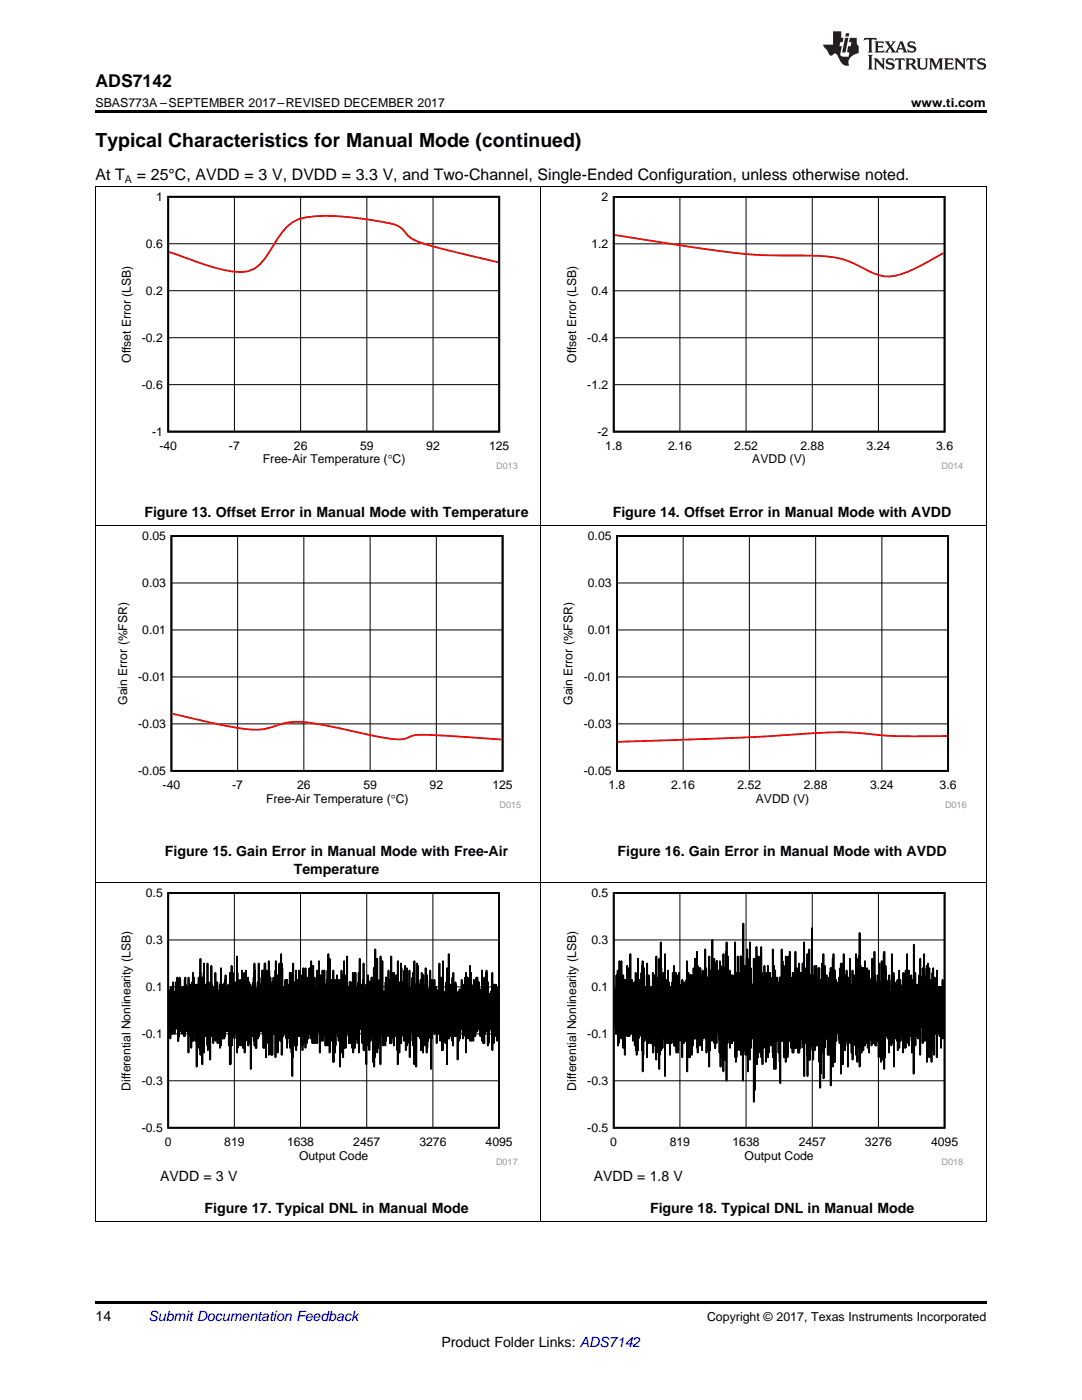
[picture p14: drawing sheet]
<svg xmlns="http://www.w3.org/2000/svg" width="216mm" height="279mm" viewBox="0 0 216 279" stroke-linecap="round" stroke-linejoin="round" font-family="sans-serif">
<defs><g id="words">
<text font-size="3.9" x="19" y="29.3">Typical Characteristics for Manual Mode (continued)</text>
<text font-size="3.5" x="19" y="17.3">ADS7142</text>
<g font-size="3.2">
<text x="19" y="36">At T</text>
<text x="27.3" y="36">= 25°C, AVDD = 3 V, DVDD = 3.3 V, and Two-Channel, Single-Ended Configuration, unless otherwise noted.</text>
</g>
<g font-size="2.8">
<text x="28.8" y="103.2">Figure 13. Offset Error in Manual Mode with Temperature</text>
<text x="122.3" y="103.2">Figure 14. Offset Error in Manual Mode with AVDD</text>
<text x="32.9" y="170.9">Figure 15. Gain Error in Manual Mode with Free-Air</text>
<text x="123.2" y="170.9">Figure 16. Gain Error in Manual Mode with AVDD</text>
<text x="58.6" y="174.4">Temperature</text>
<text x="31.9" y="235.8">AVDD = 3 V</text>
<text x="118.5" y="235.8">AVDD = 1.8 V</text>
<text x="40.8" y="242.1">Figure 17. Typical DNL in Manual Mode</text>
<text x="129.7" y="242.1">Figure 18. Typical DNL in Manual Mode</text>
<text x="19" y="263.6">14</text>
<text x="88.1" y="268.9">Product Folder Links: ADS7142</text>
</g>
<text font-size="2.8" fill="#0000c8" x="29.6" y="263.6">Submit Documentation Feedback</text>
<g font-size="2.5">
<text x="19" y="21.4">SBAS773A –SEPTEMBER 2017–REVISED DECEMBER 2017</text>
<text x="181.8" y="21.4">www.ti.com</text>
<text x="141.1" y="263.6">Copyright © 2017, Texas Instruments Incorporated</text>
</g>
<g font-size="2.4">
<text x="31.1" y="40.1">1</text>
<text x="120" y="40.1">2</text>
<text x="29.1" y="49.4">0.6</text>
<text x="118" y="49.5">1.2</text>
<text x="29.1" y="58.8">0.2</text>
<text x="118" y="58.8">0.4</text>
<text x="28.3" y="68.2">-0.2</text>
<text x="117.2" y="68.2">-0.4</text>
<text x="26.1" y="72.4" transform="rotate(-90 26.1 72.4)">Offset Error (LSB)</text>
<text x="28.3" y="77.6">-0.6</text>
<text x="115" y="72.4" transform="rotate(-90 115 72.4)">Offset Error (LSB)</text>
<text x="117.2" y="77.6">-1.2</text>
<text x="30.3" y="86.9">-1</text>
<text x="31.8" y="89.7">-40</text>
<text x="45.7" y="89.7">-7</text>
<text x="58.6" y="89.7">26</text>
<text x="71.9" y="89.7">59</text>
<text x="85.1" y="89.7">92</text>
<text x="97.6" y="89.7">125</text>
<text x="119.2" y="86.9">-2</text>
<text x="120.8" y="89.7">1.8</text>
<text x="133.3" y="89.7">2.16</text>
<text x="146.5" y="89.7">2.52</text>
<text x="159.7" y="89.7">2.88</text>
<text x="172.9" y="89.7">3.24</text>
<text x="186.8" y="89.7">3.6</text>
<text x="52.4" y="92.5">Free-Air Temperature (qC)</text>
<text x="150.1" y="92.5">AVDD (V)</text>
<text x="28.4" y="107.8">0.05</text>
<text x="117.3" y="107.8">0.05</text>
<text x="28.4" y="117.1">0.03</text>
<text x="117.3" y="117.1">0.03</text>
<text x="28.4" y="126.5">0.01</text>
<text x="117.3" y="126.5">0.01</text>
<text x="27.6" y="135.9">-0.01</text>
<text x="116.5" y="135.9">-0.01</text>
<text x="25.4" y="140.7" transform="rotate(-90 25.4 140.7)">Gain Error (%FSR)</text>
<text x="114.3" y="140.7" transform="rotate(-90 114.3 140.7)">Gain Error (%FSR)</text>
<text x="27.6" y="145.3">-0.03</text>
<text x="116.5" y="145.3">-0.03</text>
<text x="27.6" y="154.6">-0.05</text>
<text x="116.5" y="154.6">-0.05</text>
<text x="32.4" y="157.4">-40</text>
<text x="46.3" y="157.4">-7</text>
<text x="53.1" y="160.2">Free-Air Temperature (qC)</text>
<text x="59.3" y="157.4">26</text>
<text x="72.5" y="157.4">59</text>
<text x="85.7" y="157.4">92</text>
<text x="98.3" y="157.4">125</text>
<text x="121.4" y="157.4">1.8</text>
<text x="134" y="157.4">2.16</text>
<text x="147.2" y="157.4">2.52</text>
<text x="150.8" y="160.2">AVDD (V)</text>
<text x="160.4" y="157.4">2.88</text>
<text x="173.6" y="157.4">3.24</text>
<text x="187.5" y="157.4">3.6</text>
<text x="29.1" y="179">0.5</text>
<text x="118" y="179">0.5</text>
<text x="29.1" y="188.4">0.3</text>
<text x="118" y="188.4">0.3</text>
<text x="29.1" y="197.8">0.1</text>
<text x="118" y="197.8">0.1</text>
<text x="28.3" y="207.1">-0.1</text>
<text x="117.2" y="207.1">-0.1</text>
<text x="26.1" y="217.6" transform="rotate(-90 26.1 217.6)">Differential Nonlinearity (LSB)</text>
<text x="28.3" y="216.5">-0.3</text>
<text x="115" y="217.6" transform="rotate(-90 115 217.6)">Differential Nonlinearity (LSB)</text>
<text x="117.2" y="216.5">-0.3</text>
<text x="28.3" y="225.9">-0.5</text>
<text x="117.2" y="225.9">-0.5</text>
<text x="32.9" y="228.6">0</text>
<text x="44.7" y="228.6">819</text>
<text x="57.3" y="228.6">1638</text>
<text x="59.7" y="231.4">Output Code</text>
<text x="70.5" y="228.6">2457</text>
<text x="83.7" y="228.6">3276</text>
<text x="96.9" y="228.6">4095</text>
<text x="121.8" y="228.6">0</text>
<text x="133.6" y="228.6">819</text>
<text x="146.2" y="228.6">1638</text>
<text x="148.6" y="231.4">Output Code</text>
<text x="159.4" y="228.6">2457</text>
<text x="172.6" y="228.6">3276</text>
<text x="185.8" y="228.6">4095</text>
</g>
<text font-size="2.1" x="24.9" y="36.6">A</text>
<g font-size="1.8" fill="#999">
<text x="99" y="93.6">D013</text>
<text x="187.9" y="93.6">D014</text>
<text x="99.7" y="161.2">D015</text>
<text x="188.6" y="161.2">D016</text>
<text x="99" y="232.5">D017</text>
<text x="187.9" y="232.5">D018</text>
</g>
</g></defs>
<path d="M19 243.8l.2 .1zM196.7 243.8l.1 .1zM19 259.7h177.8v.5h-177.8z" fill="#000"/>
<path d="M19.1 176.2v67.7M107.9 176.2v67.7M196.8 176.2v67.7M19 243.8h177.8" fill="none" stroke="#000" stroke-width=".2"/>
<path d="M23.7 177.3h79.6v55.2h-79.6z" fill-rule="evenodd" fill="#fff"/>
<path d="M33.6 178.2h66v46.9h-66zM33.7 200.5v-.7l.2 4.7v-7.1l.1 9.9v-9.4l.1 8.4v-9.3l.1 7.9v-7v8l.1-8.5 .1 8.9 .2-10.3v8.9l.1-7v7l.1-7v8.4v-7.9l.1 6.1 .1-6.6 .1 7.5v-9.4v7l.1-2.3v2.8v-4.2l.1 4.7v-5.2l.1 6.1v-9.8l.1 12.6v-10.7l.1 10.7 .1-7.9v7v-7l.1 4.2v-7v8.4v-10.3v10.8l.2-10.4v9.9v-7.5l.1 8v-7.5l.1 5.6v-5.6v4.6v-4.2l.1 3.8v-5.6l.1 9.3v-7.5l.1 5.7v-7.5l.1 9.3 .1-7.5v8l.2-11.3v11.3l.1-11.7v10.8v-9.4l.1 8.4 .2-7.9v8.9l.1-8.5 .1 8 .1-5.6v10.3v-15l.1 9.8v-7.9l.1 8.4v-8.9l.1 9.4 .1-7.1v8l.1-10.3 .1 12.6v-10.7l.1 8.4v-10.8l.1 11.7 .1-13.6v13.6v-9.3v5.6l.1-5.2 .1 7.1v-10.8l.1 11.2v-9.8v8l.1-5.7v5.2v-.5l.1-6.5v10.7l.1-11.2v11.2l.1-10.3v15.5v-15.5l.1 3.8v-4.7v8.4v-4.7l.1 2.8 .1-3.2v6.1l.1-10.8 .1 14v-8.9l.1 7.1 .1-11.3v10.8v-12.7l.1 15.5v-18.3v19.2l.1-15.4v10.8v-8v8l.1-4.7v-.5v4.2v-5.6l.1 4.7 .1-6.1v14.5v-17.3v10.8l.2-8v9.4l.1-13.2v16v-17.8l.1 14v-8.4l.2 8.9v-9.8l.1 7.5v-8l.1 8.9 .1-7.5v7l.1-6.5v10.3v-16.4l.1 17.3v-11.7l.1 8.4v-7.9l.1 5.6v-5.2v5.2l.1-3.3v6.6l.1-9.4v13.6l.1-15.5v9.4l.2-8v8.5v-13.2v14.1l.1-10.3 .2 7.5v-6.1l.1 10.3v-10.3v8l.1-8.9v9.8l.1-9.8v10.3l.1-8.9 .1 8.9v-13.2v13.6l.2-10.7 .1 9.8 .1-10.8v12.2v-9.4l.2 6.6v-6.1v4.7l.1-4.7v4.7v-4.2v2.3l.1-1.4v7.5v-10.8l.1 11.7v-11.2v-1.4l.1 7.5v-8l.1 12.7v-15.5v14.5v-8.4l.1 6.1v-5.6v4.2l.1-4.2v5.6l.1-8 .1 9.9v-10.8l.1 10.8 .1-10.8 .1 10.8v-11.3l.1 10.8v-11.3l.1 9.9v-10.8l.1 9.9v-7.5l.1 7v-7l.1 8.9v-6.6v4.7l.1-3.3 .1 3.3v-3.8l.1 3.3v-7l.1 12.2 .1-11.3 .1 15v-18.3l.1 11.8v-11.8v18.3v-16.9l.1 10.8v-6.5l.1 6.5v-13.6l.1 16v-12.7l.1 9.9v-11.8l.1 11.8v-7.5l.1 5.1v-5.1l.1 8.4 .1-7v7.5l.1-11.3 .1 8v-5.2v6.6l.1-7v7.9l.1-7.9v6.1l.1-8v10.3v-15.9v19.2l.1-16v15l.1-11.7 .1 9.9 .1-11.8v7.5v-2.8v3.8l.1-4.7v5.2l.1-5.2v.9v8.5v-11.3l.1 10.3 .1-12.2v9v-7.1l.2 11.3v-15v10.3l.1-4.2v5.1v-7l.1 11.2 .1-12.1 .1 11.2 .1-14.1v16v-11.7l.1 7.9 .1-10.8v9.9l.1-11.7v11.7l.1-7.5v7l.1-7v9.8l.1-7.9v3.2l.1-3.2v3.2v-7.9l.1 13.6v-9.4l.1 8v-11.3l.1 9.4v-7l.1 4.6v-3.7v8.9l.1-11.7v16.9l.1-14.1v6.1l.1-7.5v7.5l.1-6.6 .1 8v-9.8v6.5l.1-5.6 .1 6.1v-8v10.8v-11.7v12.6l.2-15.4v16.4l.1-15v14.5v-11.7l.1 12.6 .1-11.7v4.7v-2.8v9.8l.1-11.7 .1 7.1v-4.7l.1 4.7v-8.5l.1 11.3v-9.4l.1 7.5v-13.1v14l.1-7.5v8l.1-11.7v10.8l.1-9.4v9.4l.1-9.4v8.4l.1-4.7v5.7l.1-7.5 .1 7.5v-12.2l.1 12.2 .1-7.5v6.1v-10.8l.1 15.4 .1-14 .1 14v-16.8l.1 13.1v-13.1l.1 14 .1-10.3v15l.2-17.3v11.2l.1-6.5v5.6l.1-5.6 .1 6.5v-13.1l.1 18.7v-16.8l.1 11.2 .1-5.6v6.6l.1-10.8v11.7v-10.8v9.9l.1-8.9v13.5l.1-13.5 .1 5.6v-4.7v8.4v-9.3l.1 13.5v-14.5l.1 10.3 .1-11.2v9.4l.1-6.6v7.5l.1-9.9v9.9v-8.9l.2 14.5v-19.2l.1 15.5 .1-10.8v10.8l.2-12.7v15.5v-14.6l.1 11.3v-11.3v8.5l.1-5.6 .1 7.5v-12.7v13.6l.1-14.5v14.5l.1-9.8v10.7l.1-14.5v14.5l.1-17.3 .1 20.1 .1-17.3v12.7l.1-8.9 .1 7.5v-7.5v9.8l.1-9.8v9.3v-9.3l.1 8.4v-8.4v6.5v-4.7l.1 5.7v-6.6l.1 6.6v-9l.1 10.8v-7.9v7.9l.1-7v8l.1-11.8 .1 13.6v-13.6l.1 11.8v-9.9v6.1l.1-7v9.8l.1-8.9v8.9l.1-8.9 .1 8.9v-9.8v11.7v-14.1l.1 15v-13.1l.1 8v-8l.1 9.9 .1-11.8v16v-14.1l.1 18.8v-17.8l.1 10.7v-13.6l.1 16.9v-18.7v10.7l.1 1.9v-7.9v8.9v-8.9l.1 9.8 .1-10.8v12.7v-11.7v7.9l.1-7.9 .1 11.7v-14.1l.1 12.2v-13.1v15.9v-13.6l.1 12.7 .2-13.2v8v-7v7l.1-5.6 .1 8.9 .1-13.1v13.1l.1-11.3 .1 10.8v-11.7l.1 11.7v-9.8l.1 9.8v-9.8l.1 8v-8v8.9l.1-10.8 .1 15 .1-16.4 .1 15v-12.7v10.8l.1-8.9v8l.1-9.9v10.8l.1-11.2 .1 14v-15.9v12.2v-8l.2 10.8v-12.2l.1 11.3v-8.9l.2 8.9v-12.2v12.2l.1-7.1v3.8l.1-3.8v3.8v-10.8l.1 13.1 .1-7v5.6l.1-3.7v2.8v-7l.1 10.3v-15.5v15.5v-14.1v10.8l.1-3.8v6.1l.1-8.4v10.3l.2-15.5 .1 15.5v-9.4l.1 8.5 .1-12.2v12.2l.1-10.3v11.2v-11.2l.2 7.9v-7.9l.1 8.9v-8.9l.1 8.9v-12.2v14.5l.1-11.2v8.9l.1-7.1 .1 7.1v-14.1v13.1l.2-6.1v6.1v-9.4v14.6l.1-15.5v13.1l.1-12.2 .1 11.3 .1-11.3v12.2l.1-10.7v9.8v-13.1l.1 13.1v-8l.1 8.9v-12.2l.1 11.3v-12.2l.1 12.2v-13.1l.1 12.2 .1-8v4.7v-3.8v9.9l.1-12.2 .1 10.3v-10.3l.1 12.2v-13.2l.1 10.4 .1-12.2 .1 13.1v-16.4v15.5l.1-9.4v10.3v-13.1l.2 16.4v-18.8v13.6l.1-7v8l.1-10.4 .1 12.2v-12.2l.2 11.3 .1-11.3v10.4v-10.4l.1 16.4v-18.2v18.2l.1-13.1 .1 8 .1-8v11.3l.1-14.6 .1 13.2v-10.8v6.1l.1-4.2v6.1v-8l.1 8 .1-11.3v8v-7.1l.2 11.3 .1-8.9v9.8l.1-12.2v11.3l.1-10.3 .1 16.4v-17.4v11.3l.1-11.3v10.4v-9.4l.1 13.6v-16.4l.1 12.2 .1-9.4 .1 10.3v-12.2v9.4l.1-8.5v15.5v-15.5l.1 13.6 .1-17.3 .1 15.9 .2-9.8v11.2l.1-14.5v12.2l.1-10.8v9.9l.1-15v14l.1-7 .1 8v-8.9l.1 11.2 .1-10.3 .1 7v-8.9v9.9v-9.9l.1 9.9v-9.9l.1 12.2 .1-12.2v9.9l.1-7.1 .1 10.3v-12.1l.1 10.3v-13.2l.1 16v-14.1l.1 13.1 .1-13.1v12.2v-11.2l.1 9.3v-12.2v15l.1-15 .1 10.8v-7.9l.1 9.3 .1-9.3v10.3l.1-10.3v11.2l.1-8.9v1.9v-4.2l.1 10.3v-11.3l.1 10.3v-12.2v16l.2-18.8v12.2v-5.1l.1 7v-6.1v5.2l.1-6.1v5.1l.1-7v8.9l.1-7v7.9v-7v8l.1-10.8v11.7l.1-9.8v7.9v-7.9v7l.1-9.9v9v-1.9v.9v-11.2l.1 17.3v-10.3v8v-8.9l.1 11.2 .1-12.2v7.1l.1-5.2v5.2v-6.1v5.1l.1-5.1 .1 7v-8.9v15.9v-15l.1 11.3 .1-12.2 .1 9.4v-11.3l.1 12.2v-11.3l.1 11.3 .1-9.8v12.6v-13.6l.1 8.9 .1-7.9v8.9v-9.9v11.7l.1-8.9 .1 6.1v-9.8l.1 10.8 .1-9.9v10.8l.1-8.9v14l.1-16.8 .1 11.7v-13.6v15l.1-15v19.7v-15.9l.1 14 .1-10.8v5.7v-16.4v17.8l.2-10.8v11.7v-15.9l.1 16.8 .1-17.8v18.8v-13.6l.1 12.6v-12.6l.1 9.8 .1-7.9 .1 9.8v-12.7l.1 11.8v-11.8l.1 16.9v-21.5v14.5l.1-8v8l.1-6.6v7.5l.1-8.4 .1 7.5v-.9v-12.7l.1 16.9 .1-10.8 .1 8.9 .1-8.9v8l.1-8 .1 10.8v-12.7l.1 11.7v-12.6l.1 11.7 .1-7.5v4.7l.1-4.7v4.7l.1-3.8v2.8v-7.5l.1 11.3v-13.1l.1 12.6v-10.8l.2 9.9v-7v9.8l.1-11.7v8l.1-5.7 .1 9.4v-17.3v17.3l.1-14.1v11.3l.1-10.3v11.2l.2-9.3v10.3l.1-13.2v14.6l.1-10.8 .1 8v-10.8l.1 11.7 .1-10.3v8.4v-10.3l.1 11.3 .1-7.5v6.5l.1-10.3 .1 17.8v-20.6v15v-11.3v9.4l.1-8.4v6.5l.1-5.6v8.9l.1-10.3v14.1v-12.2l.1 7.5 .1-8.4v9.3l.1-14 .1 15.9v-15v13.1l.2-10.3v9.4v-7.5l.1 8v-8.5l.1 8.5v-9.4v10.3l.1-7.5v8.4l.1-14v13.1l.1-14.1v13.2l.1-7.5 .1 11.2 .1-12.6v7.9v-11.7l.1 15.5v-11.7l.1 11.2 .1-11.2v8.4l.1-8.4v10.3l.1-9.4 .1 9.4v-13.6l.1 17.3v-12.6l.1 6.5v-6.5l.1 7.5 .1-7.5v5.6v-7l.1 7.9v-8.9v9.9l.1-10.8v12.6l.1-13.6v14.6l.1-12.7 .1 11.7v-12.6l.1 17.3v-20.6l.1 14.5v-9.8v10.8v-8.9v7v-7l.1 7v-7l.1 9.8v-11.7l.1 16.4 .1-20.6v13.6l.1-8.9v9.8l.1-14.1v13.2l.1-8v8.9l.1-8 .1 6.6v-8.9l.1 9.8 .1-8.9v9.9v-11.8l.1 14.1v-13.1l.1 12.6 .1-15v12.2l.2-11.7v15.5l.1-15.5 .1 12.2 .1-9.4v1v9.3l.1-10.3v5.2v-4.2l.1 10.3v-15.5l.1 13.1v-8.4l.1 7.5v-5.6v10.3l.1-15.5 .1 14.5v-8.4v2.3v-3.2l.1 3.2v-3.2v7.9v-9.3l.1 7.5v-8.5l.1 8.5v-8.5l.1 8.9v-8.4l.1 8.4 .1-12.6v13.6l.1-10.8v16.9l.1-17.9 .1 11.8v-11.8v9.4l.1-9.4v10.4l.1-7.5v6.1l.1-6.1 .1 7v-7.5l.1 6.6v-9v10.8v-8.4l.1 7v-7.5v6.6l.1-4.7 .1 4.7v-7l.1 7.9v-7v10.3l.1-9.4 .1 4.2v-5.1v8.4l.1-7.5 .1 5.2v-6.6l.1 8.9v-8.9l.1 8.5v-13.6v12.6l.1-7v9.8l.1-9.8v8.9l.1-11.7v11.7l.1-10.8 .1 13.6 .1-13.6v13.6l.1-17.8v15l.1-8.9v9.8v-7.9l.1 7v-8l.1 5.7 .1-6.6v7l.1-7v10.3l.2-12.2v9.9l.1-7.5v7v-12.2v19.2v-14.5v7.5l.1-9.9 .1 9.9v-10.3l.1 12.2v-16.9l.1 16.9 .1-10.3v9.8l.1-10.3 .1 8.4v-6.5l.1 6.5v-6.1l.1 4.7v-5.6l.1 9.8 .1-12.6 .1 13.6 .1-14.6v10.4v-8l.2 9.4v-7.1l.1 8 .1-10.8v9.9l.1-9.4v10.3l.1-8.9 .1 7v-4.2v1.9l.1-1.4v10.3l.1-12.7v3.8v-4.2l.2 7v-7.5v9.8l.1-10.3 .1 9.9v-7.5v3.2l.1-5.1 .1 7.5v-8l.1 7.5v-9.4l.1 9.9v-6.1l.1 6.1v-7.5v8.4l.1-9.3v10.3l.1-10.8v8.9l.1-7.5v7l.1-6.5 .1 6.5v-9.8l.1 11.7 .1-12.7v16v-13.1l.1 9.3v-9.3l.1 8.9v-10.8l.1 11.7v-11.7l.1 12.2 .1-10.8v9.8l.2-7.9 .1 6.5v-12.2v15v-8.9l.1 7.1v-6.1l.1 3.7v-1.4v-8l.1 13.6 .1-9.8 .1 6.6 .1-5.2v4.2v-2.8v7l.1-11.2v9.8l.1-10.8v10.8v-8.4v8.9l.1-9.8 .1 6.5v-6.5v9.8l.1-8v5.7l.2-9.4v10.8v-8.5l.1 8.5 .1-10.8 .1 10.3 .1-9.4v8.5v-8.5l.1 8.5v-6.6l.1 6.1 .1-6.1v5.6v-6.1v9.4v-7l.1 1.4v-1.9v6.1l.1-7.5 .1 8.9v-8.4l.1 9.3v-14v9.8v-4.7v5.2l.1-5.6v6.5l.1-5.1v8.4l.1-11.2 .1 11.2 .1-13.1 .1 11.2v-10.8v8l.1-4.2v5.2l.1-7.1v8.5l.1-12.2v10.3v-3.8v4.3l.1-7.1 .1 11.3 .1-12.7 .1 12.2 .1-8.9v2.8v-3.7v7.5l.1-7.1 .1 4.2v-4.6l.1 6.5v-7l.1 7.5 .2-8v6.6v-9.9l.1 15.5v-13.1v9.8l.1-8.9 .1 10.8 .1-11.7 .2 8.4 .1-7v8.4l.1-9.8v10.3l.1-7 .1 7.5v-10.3v10.7v-10.3v6.1v-4.7l.1 4.7 .1-4.7v6.6" fill="none" stroke="#000" stroke-width=".35"/>
<path d="M46.8 178.2v46.9M60 178.2v46.9M73.2 178.2v46.9M86.4 178.2v46.9M33.6 197h66M33.6 187.6h66M33.6 215.7h66M33.6 206.3h66" fill="none" stroke="#000" stroke-width=".2"/>
<path d="M112.6 177.3h79.6v55.2h-79.6z" fill-rule="evenodd" fill="#fff"/>
<path d="M122.5 178.2h66v46.9h-66zM188.3 201.2v-2.8l-.1 7.5v-8.9l-.1 10.3v-11.8v11.3v-8l-.2 7.5v-7.9l-.1 10.7v-12.1l-.1 8.9-.1-8.5v7.5l-.1-7.9v9.8v-7v2.8l-.1-3.3v6.6l-.1-8v8l-.1-8.9v8.4l-.1-5.6-.1 6.1v-7.1v7.5v-12.6l-.1 17.3v-11.2l-.1 6.5v-8.4v6.1l-.1-5.6v4.6l-.1-2.8v3.3l-.1-6.1v8.9v-11.2l-.1 15.4-.2-17.3v16.4l-.1-15.5v14.6l-.1-13.2v9.4l-.1-8.4v15.4l-.1-13.5v7l-.1-9.9-.1 9.4-.1-6.1v3.3l-.1-8.9v17.8v-12.2l-.1 7.1-.1-8.9v13.1v-17.8l-.1 16.4v-11.7l-.1 9.3v-11.2v16.8l-.1-19.2v11.3v-9.4l-.1 11.7-.1-10.3v10.8l-.1-11.3v12.2l-.1-14.5-.1 10.8v-13.6v15v-6.1l-.1 8.4v-7.9l-.1 7.9-.1-14.5v15l-.1-10.3v7l-.1-9.8-.1 8.4v-2.8v3.8v-5.2l-.1 5.2-.1-13.2v19.2v-14l-.1 13.1-.1-15-.1 10.3-.1-8.4v10.8l-.1-9.9-.1 8-.1-8.9v10.3l-.1-9.4v9.4l-.1-8.9v10.8l-.1-14.6v12.2l-.1-8.9-.1 8.5-.1-17.4v25.8v-13.1l-.1 4.2-.1-8.9v8.9v-9.9l-.1 14.6-.2-15.5v12.2v-10.8v8.9l-.1-3.7v4.7v-6.6v6.6l-.1-8.5v7.1l-.1-5.7-.1 8.9v-10.3v11.3v-15l-.2 14.5v-9.8v6.1l-.1-4.7v5.1v-8.9l-.1 11.3v-16.9l-.1 17.3v-11.2v9.8l-.1-11.7-.1 12.2v-13.1v15.4v-11.7l-.1 9.4v-9.4l-.1 8.9-.1-7.9v10.7l-.1-15-.1 16v-12.7l-.1 9.4v-10.3v10.3l-.1-9.8v7.9l-.1-5.6v5.6l-.1-6.1-.1 8.9-.1-12.2-.1 11.3v-8.9l-.1 11.2v-15.4l-.1 15-.1-12.2v12.2v-10.8v4.2l-.1-3.3v10.8v-14.1l-.1 12.2v-11.7l-.1 11.3v-11.3l-.2 9.9v-7.5v4.6l-.1-4.2v8.5l-.1-9.4v5.6v-7.5l-.1 16.9v-17.8l-.1 9.8v-10.8l-.1 12.7-.2-10.3v9.8v-15.9l-.1 17.8v-8.9v9.4v-8.5l-.1-.9v7v-8.4l-.1 9.8v-8.4v2.3v-3.2l-.1 7.5-.2-11.3v15.5v-14.6l-.1 11.8-.1-11.3v7v-6l-.1 10.3-.1-8.9-.1 7.9v-6.5v4.7l-.1-9v11.3v-9.4l-.1 8.5v-13.2l-.1 18.3-.1-21.1-.1 23.5-.1-23v14.1v-9.4v11.2l-.1-13.1-.1 18.3-.1-16v15v-14l-.1 12.2v-16.9l-.1 20.1-.1-15.9v11.7l-.1-10.7-.1 9.3v-9.8v13.6v-17.8l-.2 18.7v-11.7v2.3v-3.2l-.1 7.9v-11.7l-.1 13.1-.1-11.7-.2 12.7v-12.2l-.1 12.2v-14.1l-.2 13.6v-18.3l-.1 17.4v-10.8v11.7l-.1-11.2v11.2v-11.2l-.1 11.2-.1-14.1-.1 12.2v-15v15.5v-5.2l-.1 6.1v-12.6v13.6v-10.8v8.9l-.1-10.3v8.4l-.1-5.6-.1 5.6v-9.4l-.2 14.6v-16.4v14.5v-8l-.1 1.4v-1.8l-.1 2.8v-6.6v9.4v-10.3l-.1 14-.1-15.9v15l-.1-10.3-.1 8.4v-6.5v5.6v-9.9v11.8l-.1-9.9v8.5l-.1-14.1v16.9l-.1-14.1v13.1l-.1-5.6v3.8v-11.3l-.1 15v-16.4l-.1 16.4v-16.4l-.1 15.5-.1-15.5-.1 16.9v-13.1l-.1 9.3v-13.1l-.1 16.9v-17.4v16.4l-.1-13.6-.1 17.4v-26.7v19.2v-5.2l-.1 6.1v-8.9v10.8v-17.3l-.1 16.4v-14.6v16.4l-.1-17.8-.1 20.6v-16.8l-.2 14.5v-12.6l-.1 13.5v-20.1l-.1 18.3-.1-13.6v10.8l-.1-5.2v7v-11.7v11.7l-.1-13.1v11.7l-.1-9.8-.1 10.8v-12.7l-.1 16.9v-17.8v13.6v-9.9l-.1 8.9-.1-7.9v11.7v-10.8v7l-.2-9.8-.1 11.7v-16.9l-.1 15.5v-11.7v9.8l-.1-8.9-.1 10.8-.1-11.7v17.8v-16.9l-.1 12.7v-10.8v9.8l-.1-10.7-.1 9.8v-13.1v13.1v-11.3l-.1 10.4-.1-8v9.8v-13.1l-.1 15v-13.1l-.1 11.2v-11.2l-.1 12.2v-12.2v8.9l-.1-15-.1 19.2v-17.3v20.1v-15l-.1 8v-10.3l-.1 13.1-.1-13.1v15v-16l-.1 20.2v-22v15.9l-.1-15-.2 15-.1-13.1v11.7l-.1-9.8-.1 8.9v-9.9l-.1 9.9v-8v8v-8l-.2 8v-8v9.8l-.1-12.2v9.4l-.1-8.4v12.2l-.1-13.2v16.4v-18.2l-.1 18.2-.1-15.4-.1 12.2v-18.3l-.1 22.5v-21.6l-.1 13.2v-8l-.1 11.2-.1-10.3v12.2l-.1-16.4v23.4l-.1-23.4v13.1l-.1-12.2v15.5l-.1-14.5v11.2l-.1-10.3v14.5v-14.5v10.3v-10.3l-.1 10.3-.1-10.3v14.5l-.1-14.5-.2 11.3v-12.7l-.1 11.3-.1-8.9-.1 7.9v-6.1v10.3l-.1-16.4v12.2l-.1-10.3v15.5l-.1-16.4v21.5v-24.8v17.8l-.1-13.6-.1 11.3-.1-13.6v17.8v-12.7l-.1 9.4v-10.3l-.1 10.3v-11.3l-.1 18.8v-18.8v21.6v-19.7l-.1 4.2v-5.1l-.1 11.2v-14.5v18.7l-.1-17.8v14.6v-15.5l-.1 14.5v-8.4l-.2 7.5v-9.4l-.1 11.3-.1-16v16v-13.6l-.1 12.6-.1-12.6v11.2v-7.9l-.1 7v-11.3v15.5l-.1-16.9v10.8l-.1-6.5-.1 10.3v-10.3v14.5l-.2-16.9v15v-12.6l-.1 11.7v-23.5v22.1l-.1-8.5v9.9l-.1-14.1v11.7l-.1-9.3-.1 14.5v-12.7l-.1 12.7v-22l-.1 22-.1-16.9-.1 15v-14.1v10.8v-9.8v3.3l-.1-1v16v-24.4l-.1 20.1v-12.6v10.3l-.1-14.5-.2 13.6v-11.8v9.4l-.1-11.7-.1 21.6v-26.7v20.1l-.1-15.9-.1 16.8-.1-16.8v15.9v-15.9l-.1 13.6v-7.5v7.5v-7.5l-.1 6.5-.1-9.4v11.8l-.1-13.2-.1 15-.1-15-.1 16v-17.8l-.1 15.9-.1-15v16.9v-15v15l-.1-16.9v9.4v-3.3v4.7l-.1-7.5-.1 9.4v-11.8v15l-.1-11.7-.1 8.5v-12.7v15.9l-.1-19.2-.1 19.2v-15l-.1 15v-9.8v-.9l-.1 6.5v-6.5v8.4l-.1-9.4v12.7v-16v15l-.1-15-.1 16v-15v11.7l-.1-9.4-.1 7.5v-7.5l-.1 11.7v-14l-.1 11.7-.1-16.9-.1 16.9v-2.3v3.2v-10.7l-.1 10.7-.1-16.8-.1 19.2v-18.3l-.1 19.2v-12.6v6.1l-.1-8.5v9.9l-.2-10.8v10.8v-15v21l-.1-18.2-.1 16.4-.1-16.4v17.3l-.1-18.3-.2 15-.1-15.9v15v-9.8l-.1 10.7v-18.2v16.4l-.1-9.9-.1 11.7v-9.3v5.1v-5.1l-.1 4.2v-2.4v1v15v-21.1l-.1 16.8-.1-13.5-.1 11.7v-10.8l-.1 10.8v-13.1v8.9l-.1-9.9v8.5v-5.2v6.6v-7.5l-.1 7.5v-10.8l-.1 12.6-.1-11.7-.1 11.7v-11.7l-.1 17.4v-18.3v9.4v-10.8l-.1 18.2v-18.2l-.1 14v-15l-.1 20.7v-19.7l-.1 15v-13.6l-.1 15.9v-21.5v20.6l-.1-13.1-.1 10.7v-11.7l-.1 11.7v-10.7v9.8l-.1-8.4v10.3v-13.6l-.1 10.8v-2.4v-9.4l-.1 10.4-.1-6.1-.1 11.7v-16l-.2 16.9v-18.3v10.8v-7.5l-.1 11.7v-11.7l-.1 15v-16.9l-.1 13.6-.1-11.7v15.9l-.1-16.8v10.8v-9.9l-.2 11.7v-15l-.1 15v-11.7v13.1l-.1-9.8v4.2l-.1-4.2v5.6v-9.8l-.1 17.3-.1-18.3-.1 16.9v-22v21.1l-.1-14.1-.1 12.2v-16.4v18.3l-.2-16-.1 12.7v-15.9v15.9v-12.7l-.1 16.9-.1-14.5v8.4v-7.5l-.1 6.6-.1-7.5v15.9l-.1-23.4v21.1l-.1-16-.1 15v-15.9v15l-.1-16.9v26.3v-26.3l-.1 16-.1-14.1v26.7v-28.6v14.6l-.1-6.1v7.5v-9.9l-.1 8.5-.1-9.4v10.8v-10.8l-.1 8.4-.1-7.5v9.9v-11.8l-.1 13.6-.1-15.9v17.3l-.1-22.4v23.4l-.1-20.2v17.8l-.2-15.4v20.1l-.1-19.2v12.7l-.1-17.8v21l-.1-20.1v19.2v-11.7l-.1 11.7v-14.1l-.1 10.8v-12.6v16.8l-.2-17.8v16.9l-.1-15-.1 15v-16.9l-.1 16.9v-25.3l-.1 31.4v-17.8l-.1 8.4v-13.6l-.1 16.9-.1-18.7v19.6l-.1-19.6-.1 18.7-.1-10.3-.1 6.1v-8l-.1 8v-11.3l-.1 14.6-.1-17.8v18.7l-.1-15.5v14.6l-.1-13.6v15.9l-.1-16.9-.1 17.8-.1-17.8v16.9v-22.9v19.6l-.1-11.2v10.3l-.1-9.4v7.5v-9.4l-.1 12.2v-12.2l-.1 11.3v-9.4l-.1 8.5v-11.3l-.1 13.6-.1-11.7-.1 9.4v-11.3v13.6l-.1-12.7-.1 13.6-.1-15.4v11.2v-7.9l-.1 7.9-.1-7.9-.1 10.3v-16.4l-.1 15.4v-7.5l-.1 9.4v-11.2l-.1 11.2v-20.1v27.6l-.2-25.8v21.6v-13.1l-.1 7.9-.1-10.3v15.5v-18.3v13.1l-.1-12.2v12.2l-.1-7.9v7v-15l-.1 23.4v-19.7v10.4v-4.3l-.1 5.2v-6.1l-.1 11.2v-17.3v13.6l-.1-10.3v10.3l-.1-11.3v15.5l-.1-18.3v20.2l-.2-21.1v18.3v-15.5l-.1 11.3v-11.3v9.4v-3.3v4.2l-.1-7.9v8.9v-12.2l-.1 11.2v-7.9v7.9v-7l-.1 8-.1-14.1-.1 16.4v-13.1l-.2 11.2v-9.3l-.1 11.2v-15v15.9l-.1-16.8-.1 15.9v-16.9v13.2v-6.1v7l-.1-8v8.9l-.1-8.9-.1 8-.1-17.8v20.1l-.1-11.2v9.8l-.1-8.9v9.4l-.1-8v7.1v-12.2l-.1 15.9-.1-15-.1 13.1v-16.8v22l-.1-17.8v14.5l-.1-13.6v10.8v-11.7v10.8l-.1-10.8v9.8l-.1 1v-8.9l-.1 10.3v-8v10.8l-.1-16.9v11.7v-6.5v7.9l-.1-8.9-.1 9.9v-17.8v15.9v-6.1v5.2l-.1-5.2v4.2v-8l-.1 9.9v-7l-.1 7.9-.1-8.9-.1 8v-11.7l-.1 15.9-.1-14.5v12.6v-10.7v8.9l-.1-9.9-.1 11.7-.1-14.5v15.5l-.1-15.5v12.7l-.1-11.8-.1 12.7v-10.3v10.3v-9.4l-.1 9.4v-7.5v5.6v-10.3l-.1 13.6v-15.5v17.4l-.1-20.2v16.4l-.1-10.8v11.8l-.1-7.5-.1 5.6v-10.3l-.1 12.2v-16l-.1 16v-11.3v11.3v-11.3l-.1 9.4v-8.4v7.5l-.1-7.5v9.8v-13.6v11.7l-.1-8.9v12.7l-.1-13.2v11.3l-.1-10.3-.1 14v-15.9l-.2 15.5v-15.5v12.7l-.1-12.7v10.8v-10.3v15.9l-.1-15v12.2v-9.4l-.1 7.5v-6.5l-.1 3.7v-9.4l-.1 16.9-.1-15v14.1l-.1-14.6v18.3v-22v14.1v-9.4l-.1 10.3v-11.3l-.1 12.2-.1-10.3v10.3l-.1-9.8-.1 9.8-.1-10.7v9.3v-10.3v12.2l-.1-10.3v8.4v-8.4l-.1 8.4-.1-10.8-.1 15.5v-14.5l-.1 9.4v-9.4v10.3l-.1-10.3v9.4l-.1-8.5-.1 6.6v-7v8.9v-8.9v10.7l-.1-9.8-.1 7.5v-11.3v12.7l-.1-10.8-.1 13.6v-15v15.5l-.1-14.6-.1 13.6v-10.7v5.6l-.1-2.8v8.9v-13.6l-.1 7.5-.1-9.9v13.6l-.1-13.6v14.6v-14.1l-.1 14.1v-14.1l-.1 14.1v-16l-.1 14.6v-11.8v12.7l-.1-10.8v8.9l-.1-12.2v10.4v-8.5l-.2 11.3v-10.3l-.1 11.2v-11.2l-.1 8.9-.1-8.5v13.1v-11.2v-.9l-.1 7.9v-7l-.1 8.4-.1-11.7v10.3l-.1-9.3v11.2v-14.5l-.1 13.6-.1-11.8v12.7v-7.5l-.1 4.2-.1-8.4-.1 10.3-.1-9.8v10.3v-16.9v24.4v-21.1v13.6l-.1-8.5-.1 8.5v-9.9v8.9l-.1-8.9v8.5v-11.8l-.1 11.8v-9.9v8.9l-.1-6.5v10.7v-13.1l-.2 12.7v-15.5l-.1 16.4-.1-21.5v21.5v-13.1l-.1 9.8-.1-7.9v12.1v-19.2l-.1 22.1v-17.4l-.1 10.3v-10.8v11.3l-.1-11.7v12.2v-11.3l-.1 12.2-.1-10.3-.1 12.2v-19.2l-.1 20.6v-20.2v19.7v-16.9l-.1 11.3-.1-6.1v9.4l-.1-14.1v8.9v.5l-.1-8v8.9l-.1-9.4v14.6l-.1-16-.1 14.6-.1-10.8v8.4l-.1-9.3v8.9l-.1-7.5v9.8l-.1-10.8-.1 8-.1-8.4v7.9v-4.7v3.8v-.5l-.1-8v12.7l-.1-13.6-.1 13.1v-12.2v12.7l-.2-15.9v18.7v-18.3v12.2v-10.3l-.1 9.9-.1-5.2v7.5v-9.8l-.1 9.3-.1-9.3-.1 10.7-.1-14.5v12.7v-11.8l-.1 11.3v-11.7v16.8l-.1-16.4-.1 19.7v-22l-.1 17.8v-16.9v15.5l-.1-14.1v12.7l-.1-8.9-.1 8v-8.5l-.1 8.5v-9.9l-.1 8.9v-9.4v9.4l-.1-4.2v5.6v-8.9l-.1 9.9v-8.9v6.1l-.1-5.2v10.3v-18.3v16.4l-.1-12.2-.1 10.4v-10.4v9v-9l-.1 15v-13.5v8.4v-10.3l-.1 14.5-.1-15.5-.1 14.6-.1-12.7v8v-5.6v6.1v-6.1l-.1 7.5v-7.5v8.4l-.1-9.4v6.6l-.1-5.2v8.9l-.1-11.7-.1 10.3v-10.8v10.4l-.1-8.9-.1 8.4v-7.5l-.1 8v-15.5v15.9l-.2-7.9v8.4l-.1-7.5v6.6v-8.9l-.1 9.8v-13.6l-.1 11.3v-6.1v7.9v-8.9l-.1 9.4-.1-14.1v12.2v-5.1l-.1 5.6v-9.9v9.4v-3.7v5.1l-.2-9.8v10.3l-.1-11.3v15l-.1-12.1v10.3l-.2-13.2v9v-9.9l-.1 14.5v-12.6l-.1 10.8-.1-11.3v9.9l-.1-7.5v7v-13.6l-.1 15.5v-10.3l-.1 7.5v-6.6v8.9l-.1-8.9v8.4v-10.3l-.1 9.4v-13.6v14.5l-.1-10.8-.1 12.7v-11.2l-.1 11.7v-15l-.1 11.7-.1-7v7l-.1-10.8v11.7l-.1-7v4.2v-5.1l-.1 6.1v-7.1v7.5l-.1-5.6v5.2v-4.3l-.1 3.8v-1.7" fill="none" stroke="#000" stroke-width=".35"/>
<path d="M19.1 105v71.2M107.9 105v71.2M196.8 105v71.2M19 176.1h177.8M135.7 178.2v46.9M148.9 178.2v46.9M162.1 178.2v46.9M175.3 178.2v46.9M122.5 197h66M122.5 187.6h66M122.5 215.7h66M122.5 206.3h66" fill="none" stroke="#000" stroke-width=".2"/>
<path d="M23 106h80.9v55.3h-80.9z" fill-rule="evenodd" fill="#fff"/>
<path d="M34.2 107h66.1v46.8h-66.1z" fill="none" stroke="#000" stroke-width=".35"/>
<path d="M34.2 116.3h66.1M47.4 107v46.8M60.6 107v46.8M73.9 107v46.8M87.1 107v46.8M34.2 135.1h66.1M34.2 125.7h66.1M34.2 144.5h66.1" fill="none" stroke="#000" stroke-width=".2"/>
<path d="M34.4 142.4l2.1 .5a106.9 106.9 0 0 0 13.7 2.7 13.5 13.5 0 0 0 5.7-1 14.4 14.4 0 0 1 7.6-.1l1.9 .4a131.7 131.7 0 0 0 13.9 2.7l1.3-.1a8.1 8.1 0 0 1 4.9-.8l14.6 .9" fill="none" stroke="#f00" stroke-width=".35"/>
<path d="M111.9 106h80.9v55.3h-80.9z" fill-rule="evenodd" fill="#fff"/>
<path d="M123.1 107h66.1v46.8h-66.1z" fill="none" stroke="#000" stroke-width=".35"/>
<path d="M19.1 37.2v67.8M107.9 37.2v67.8M196.8 37.2v67.8M19 104.9h177.8M123.1 116.3h66.1M136.3 107v46.8M149.5 107v46.8M162.8 107v46.8M176 107v46.8M123.1 135.1h66.1M123.1 125.7h66.1M123.1 144.5h66.1" fill="none" stroke="#000" stroke-width=".2"/>
<path d="M189 146.9a122.5 122.5 0 0 1-19.2-.7 203.7 203.7 0 0 0-18.8 .9l-27.7 1" fill="none" stroke="#f00" stroke-width=".35"/>
<path d="M23.7 38.3h79.6v55.3h-79.6z" fill-rule="evenodd" fill="#fff"/>
<path d="M33.6 39.3h66v46.8h-66z" fill="none" stroke="#000" stroke-width=".35"/>
<path d="M46.8 39.3v46.8M60 39.3v46.8M73.2 39.3v46.8M86.4 39.3v46.8M33.6 58h66M33.6 48.6h66M33.6 76.8h66M33.6 67.4h66" fill="none" stroke="#000" stroke-width=".2"/>
<path d="M33.7 50.3l5.4 1.9a31.3 31.3 0 0 0 9 2.1 5.4 5.4 0 0 0 4.7-2.6l.8-1.2a30 30 0 0 1 3.6-5.1 7.8 7.8 0 0 1 5.7-2.2 57.2 57.2 0 0 1 16.5 1.9l1.3 1.1a6.2 6.2 0 0 0 4.2 2.5l5.2 1.4 9.3 2.2" fill="none" stroke="#f00" stroke-width=".35"/>
<path d="M112.6 38.4h79.6v55.2h-79.6z" fill-rule="evenodd" fill="#fff"/>
<path d="M122.5 39.3h66v46.8h-66z" fill="none" stroke="#000" stroke-width=".35"/>
<path d="M19 37.2h177.8M135.7 39.3v46.9M148.9 39.3v46.9M162.1 39.3v46.9M175.3 39.3v46.9M122.5 58h66M122.5 48.7h66M122.5 76.8h66M122.5 67.4h66" fill="none" stroke="#000" stroke-width=".2"/>
<path d="M122.6 46.9l5.9 .9a315.4 315.4 0 0 0 21.8 3l11.4 .2a19.4 19.4 0 0 1 11.7 3.1 7.8 7.8 0 0 0 7.7 .1l2.6-1.2 4.6-2.5" fill="none" stroke="#f00" stroke-width=".35"/>
<path d="M19 22h177.8v.5h-177.8z" fill="#000"/>
<g fill="#231f20">
<path d="M172.5 7.6l-.1 .5 .4-.2h.6v.1v2.1l-.2 .4h.9l-.2-.4v-2.1l.1-.1h.5l.5 .2-.2-.5zM174.5 8.3l.2 .3v1.5l-.2 .4h1.8l.2-.6a1.04 1.04 0 0 1-1.3 .2v-.7h.6l.3 .2v-.6l-.3 .2h-.6v-.6l.8-.1 .4 .3-.2-.5zM176.5 8.3l.9 1.1-.9 1.1h.8l-.2-.2 .4-.7 .5 .7-.2 .2h1.5l-.2-.2 .2-.4h.9l.1 .4-.2 .2h1l-.3-.3-.7-1.9h-.5l-.9 2-.8-1 .9-1h-.8l.1 .3-.4 .5-.3-.6 .1-.2zM179.7 8.6l.4 1h-.7zM181.3 8.4a.63 .63 0 0 0-.2 .7 .63 .63 0 0 0 .6 .4l.6 .2 .1 .2a.75 .75 0 0 1-.7 .4 .75 .75 0 0 1-.6-.5l.1 .7 .1-.1a1.11 1.11 0 0 0 1.5-.6 1.13 1.13 0 0 0-1.2-.8l-.1-.4a1.04 1.04 0 0 1 1.2 .2l-.2-.5-.2 .1-.4-.2zM173.2 10.9l.2 .4v2.2l-.2 .4h1l-.3-.4v-2.2l.3-.4zM174.3 11.6l.3 .4v1.5l-.3 .4h.8l-.2-.4v-1.3l1.5 1.7v-1.9l.2-.4h-.7l.2 .4v.9l-1.1-1.3zM177 11.8a.62 .62 0 0 0-.2 .7 .62 .62 0 0 0 .6 .4l.6 .1 .1 .3a.76 .76 0 0 1-.7 .3 .76 .76 0 0 1-.7-.4l.2 .7 .1-.1a1.11 1.11 0 0 0 1.5-.6 1.13 1.13 0 0 0-1.2-.8l-.1-.4a1.04 1.04 0 0 1 1.2 .2l-.2-.6-.2 .1-.5-.1zM178.7 11.6l-.2 .6a.61 .61 0 0 1 .8-.3v1.6l-.2 .4h.9l-.2-.4v-1.6a.63 .63 0 0 1 .7 .3l-.1-.6zM180.6 11.6l.3 .4v1.5l-.3 .4h1l-.2-.2-.1-.8 .6 .2a.76 .76 0 0 0 1.2 .7l-1-1a.58 .58 0 0 0 .6-.5 .58 .58 0 0 0-.5-.6zM181.4 11.9h.1a.45 .45 0 0 1 .5 .1 .45 .45 0 0 1 .1 .5l-.8 .2zM182.9 11.6l.2 .2a2.17 2.17 0 0 0 .3 1.9 .99 .99 0 0 0 1.6-.6v-1.1l.2-.4h-.7l.2 .2a1.92 1.92 0 0 1-.2 1.8 .6 .6 0 0 1-.9-.5v-1.1l.2-.4zM185.4 11.6l.2 .4v1.5l-.2 .4h.7l-.2-.4v-1.4l.8 1.8 .8-1.8v1.4l-.2 .4h.9l-.2-.4v-1.5l.2-.4h-.8l-.6 1.5-.6-1.5zM188.4 11.6l.2 .4v1.5l-.2 .4h1.8l.1-.6a1.04 1.04 0 0 1-1.2 .1v-.6h.5l.4 .2v-.6l-.4 .2h-.5v-.7h.8l.3 .3-.1-.6zM190.5 11.6l.2 .4v1.5l-.2 .4h.7l-.2-.4v-1.3l1.5 1.7v-1.9l.2-.4h-.7l.2 .4v.9l-1.1-1.3zM192.9 11.6l-.1 .6a.61 .61 0 0 1 .7-.3l.1 1.6-.3 .4h1l-.3-.4 .1-1.6a.63 .63 0 0 1 .7 .3l-.1-.6zM195.2 11.8a.62 .62 0 0 0-.2 .7 .62 .62 0 0 0 .6 .4l.6 .1 .1 .3a.76 .76 0 0 1-.7 .3 .76 .76 0 0 1-.6-.4l.1 .7 .1-.1a1.11 1.11 0 0 0 1.6-.6 1.13 1.13 0 0 0-1.3-.8l-.1-.4a1.04 1.04 0 0 1 1.2 .2l-.1-.6-.2 .1-.5-.1z"/>
<path d="M166.2 6.3v2.6h-1.9v.4l.8 .9a.91 .91 0 0 0 1 .8 .56 .56 0 0 1 .5-.3 .56 .56 0 0 1 .5 .3l.4 .8a1.53 1.53 0 0 0 1.9 1.2 1.54 1.54 0 0 1 1-2.1l.9-.3v-1.4a1.52 1.52 0 0 1-.4-1.6h-1.3l-.2 .8h.5l-.2 .8h-.5l-.1 1v.2l.4 .1-.2 .8a1.93 1.93 0 0 1-1.6-.3l.3-1.8h-.5l.2-.8h.4l.2-.8h-.4v-1.3zM168.6 7.6l-.6 2.9h.7l.6-2.9zM168.8 6.6l-.1 .7h.6l.2-.7z"/>
</g>
<use href="#words"/>
</svg>
